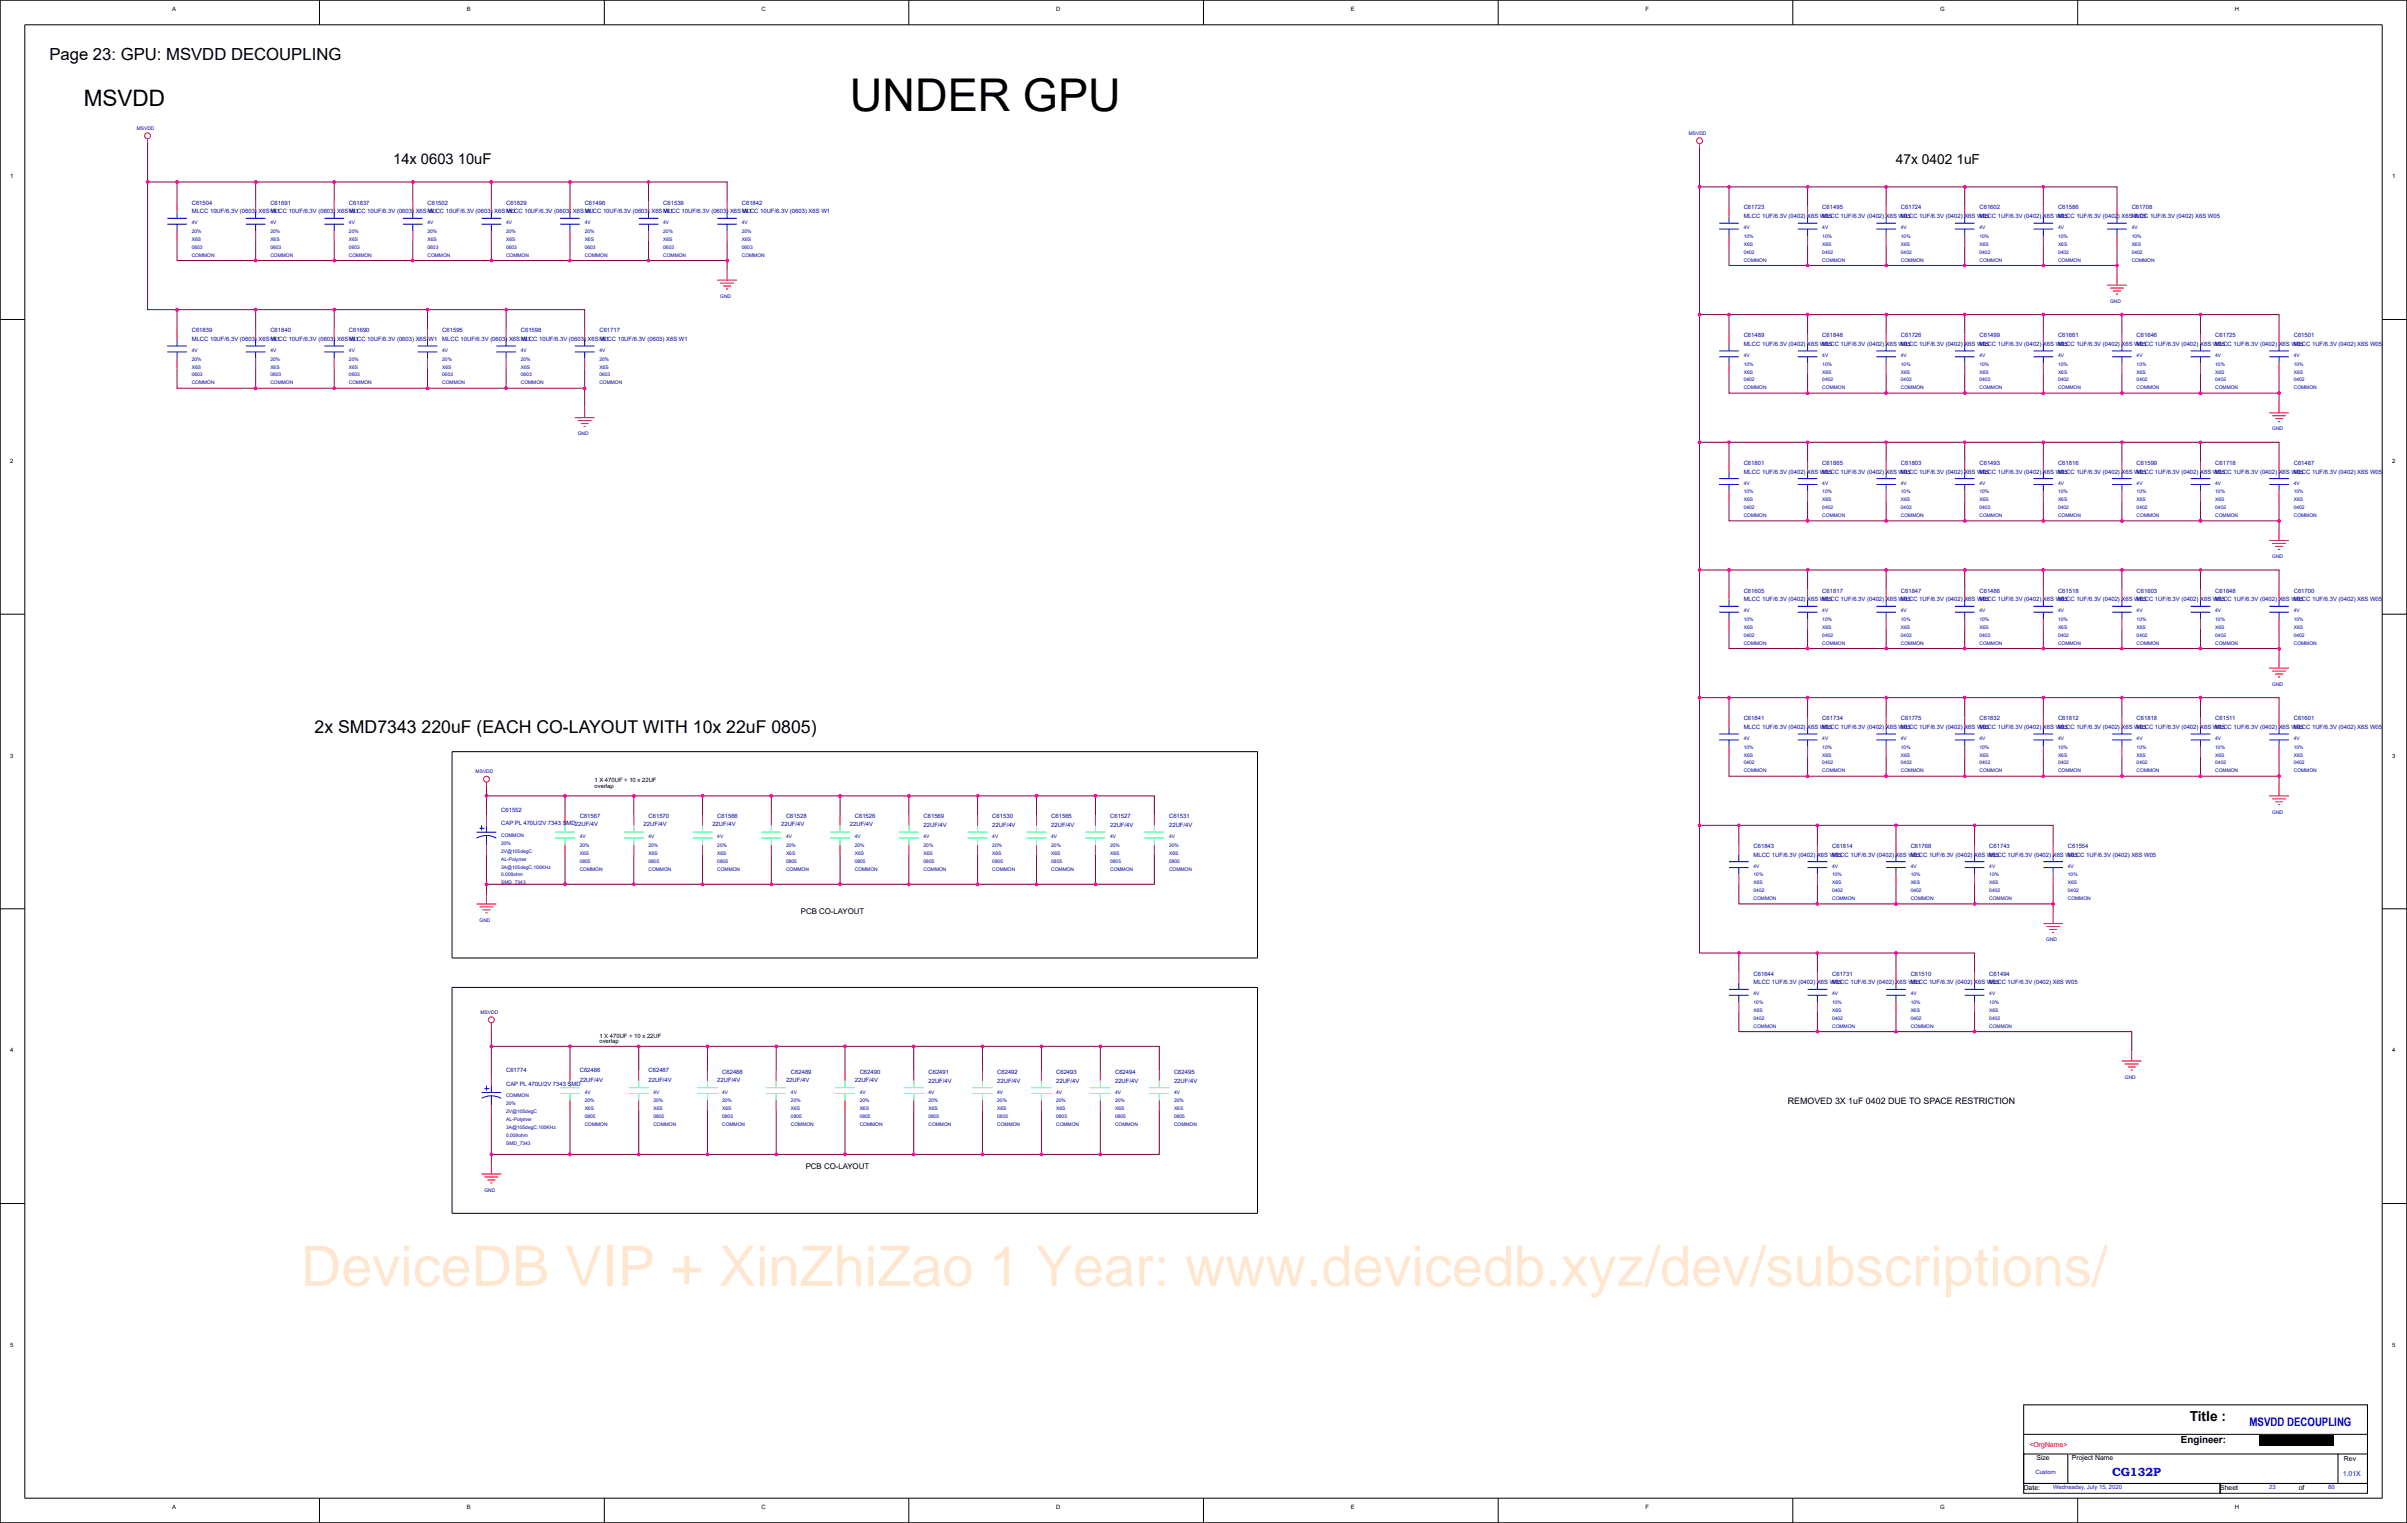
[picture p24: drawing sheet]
<svg xmlns="http://www.w3.org/2000/svg" width="271mm" height="172mm" viewBox="0 0 271 172" stroke-linecap="round" stroke-linejoin="round" font-family="sans-serif">
<defs><g id="words">
<text font-size="6.3" fill="#ff8000" x="33.9" y="145">DeviceDB VIP + XinZhiZao 1 Year: www.devicedb.xyz/dev/subscriptions/</text>
<text font-size="5.1" x="95.8" y="12.5">UNDER GPU</text>
<text font-size="2.5" x="9.4" y="12">MSVDD</text>
<text font-size="2" x="35.5" y="82.6">2x SMD7343 220uF (EACH CO-LAYOUT WITH 10x 22uF 0805)</text>
<text font-size="1.9" x="5.6" y="6.8">Page 23: GPU: MSVDD DECOUPLING</text>
<text font-size="1.7" x="44.3" y="18.5">14x 0603 10uF</text>
<g font-size="1.6">
<text x="213.7" y="18.5">47x 0402 1uF</text>
<text x="246.8" y="160.1">Title :</text>
</g>
<g font-size="1.3" fill="#00f">
<text x="253.6" y="160.8">MSVDD DECOUPLING</text>
<text x="238.1" y="166.3">CG132P</text>
</g>
<text font-size="1.1" x="245.8" y="162.7">Engineer:</text>
<text font-size="1" x="201.6" y="124.5">REMOVED 3X 1uF 0402 DUE TO SPACE RESTRICTION</text>
<g font-size=".9">
<text x="90.3" y="103">PCB CO-LAYOUT</text>
<text x="90.8" y="131.8">PCB CO-LAYOUT</text>
</g>
<g font-size=".8">
<text x="228.1" y="167.9">Date:</text>
<text x="229.6" y="164.6">Size</text>
<text x="233.6" y="164.6">Project Name</text>
<text x="250.3" y="167.9">Sheet</text>
<text x="259.1" y="167.9">of</text>
<text x="264.2" y="164.7">Rev</text>
</g>
<text font-size=".8" fill="#f00" x="228.8" y="163.1">&lt;OrgName&gt;</text>
<text font-size=".8" fill="#00f" x="264.1" y="166.3">1.01X</text>
<g font-size=".7">
<text x="19.4" y="1.2">A</text>
<text x="52.6" y="1.2">B</text>
<text x="85.8" y="1.2">C</text>
<text x="119.1" y="1.2">D</text>
<text x="152.3" y="1.2">E</text>
<text x="185.5" y="1.2">F</text>
<text x="218.7" y="1.2">G</text>
<text x="251.9" y="1.2">H</text>
<text x="1.1" y="20.1">1</text>
<text x="269.7" y="20.1">1</text>
<text x="1.1" y="52.2">2</text>
<text x="269.7" y="52.2">2</text>
<text x="1.1" y="85.4">3</text>
<text x="67" y="88.2">1 X 470UF + 10 x 22UF</text>
<text x="67" y="88.8">overlap</text>
<text x="269.7" y="85.4">3</text>
<text x="1.1" y="118.6">4</text>
<text x="67.6" y="117">1 X 470UF + 10 x 22UF</text>
<text x="67.6" y="117.6">overlap</text>
<text x="269.7" y="118.6">4</text>
<text x="1.1" y="151.8">5</text>
<text x="269.7" y="151.8">5</text>
<text x="19.4" y="170.1">A</text>
<text x="52.6" y="170.1">B</text>
<text x="85.8" y="170.1">C</text>
<text x="119.1" y="170.1">D</text>
<text x="152.3" y="170.1">E</text>
<text x="185.5" y="170.1">F</text>
<text x="218.7" y="170.1">G</text>
<text x="251.9" y="170.1">H</text>
</g>
<g font-size=".7" fill="#0000a0">
<text x="21.6" y="23.1">C61504</text>
<text x="30.5" y="23.1">C61691</text>
<text x="39.3" y="23.1">C61837</text>
<text x="48.2" y="23.1">C61502</text>
<text x="57.1" y="23.1">C61829</text>
<text x="65.9" y="23.1">C61496</text>
<text x="74.8" y="23.1">C61539</text>
<text x="83.6" y="23.1">C61842</text>
<text x="196.6" y="23.6">C61723</text>
<text x="205.4" y="23.6">C61495</text>
<text x="214.3" y="23.6">C61724</text>
<text x="223.1" y="23.6">C61602</text>
<text x="232" y="23.6">C61586</text>
<text x="240.3" y="23.6">C61708</text>
<text x="21.6" y="24.1">MLCC 10UF/6.3V (0603) X6S W1</text>
<text x="30.5" y="24.1">MLCC 10UF/6.3V (0603) X6S W1</text>
<text x="39.3" y="24.1">MLCC 10UF/6.3V (0603) X6S W1</text>
<text x="48.2" y="24.1">MLCC 10UF/6.3V (0603) X6S W1</text>
<text x="57.1" y="24.1">MLCC 10UF/6.3V (0603) X6S W1</text>
<text x="65.9" y="24.1">MLCC 10UF/6.3V (0603) X6S W1</text>
<text x="74.8" y="24.1">MLCC 10UF/6.3V (0603) X6S W1</text>
<text x="83.6" y="24.1">MLCC 10UF/6.3V (0603) X6S W1</text>
<text x="196.6" y="24.6">MLCC 1UF/6.3V (0402) X6S W05</text>
<text x="205.4" y="24.6">MLCC 1UF/6.3V (0402) X6S W05</text>
<text x="214.3" y="24.6">MLCC 1UF/6.3V (0402) X6S W05</text>
<text x="223.1" y="24.6">MLCC 1UF/6.3V (0402) X6S W05</text>
<text x="232" y="24.6">MLCC 1UF/6.3V (0402) X6S W05</text>
<text x="240.3" y="24.6">MLCC 1UF/6.3V (0402) X6S W05</text>
<text x="21.6" y="37.5">C61839</text>
<text x="21.6" y="38.5">MLCC 10UF/6.3V (0603) X6S W1</text>
<text x="30.5" y="37.5">C61840</text>
<text x="30.5" y="38.5">MLCC 10UF/6.3V (0603) X6S W1</text>
<text x="39.3" y="37.5">C61690</text>
<text x="39.3" y="38.5">MLCC 10UF/6.3V (0603) X6S W1</text>
<text x="49.9" y="37.5">C61595</text>
<text x="49.9" y="38.5">MLCC 10UF/6.3V (0603) X6S W1</text>
<text x="58.7" y="37.5">C61598</text>
<text x="58.7" y="38.5">MLCC 10UF/6.3V (0603) X6S W1</text>
<text x="67.6" y="37.5">C61717</text>
<text x="67.6" y="38.5">MLCC 10UF/6.3V (0603) X6S W1</text>
<text x="196.6" y="38">C61489</text>
<text x="196.6" y="39">MLCC 1UF/6.3V (0402) X6S W05</text>
<text x="205.4" y="38">C61848</text>
<text x="205.4" y="39">MLCC 1UF/6.3V (0402) X6S W05</text>
<text x="214.3" y="38">C61726</text>
<text x="214.3" y="39">MLCC 1UF/6.3V (0402) X6S W05</text>
<text x="223.1" y="38">C61499</text>
<text x="223.1" y="39">MLCC 1UF/6.3V (0402) X6S W05</text>
<text x="232" y="38">C61661</text>
<text x="232" y="39">MLCC 1UF/6.3V (0402) X6S W05</text>
<text x="240.9" y="38">C61646</text>
<text x="240.9" y="39">MLCC 1UF/6.3V (0402) X6S W05</text>
<text x="249.7" y="38">C61725</text>
<text x="249.7" y="39">MLCC 1UF/6.3V (0402) X6S W05</text>
<text x="258.6" y="38">C61501</text>
<text x="258.6" y="39">MLCC 1UF/6.3V (0402) X6S W05</text>
<text x="196.6" y="52.4">C61801</text>
<text x="196.6" y="53.4">MLCC 1UF/6.3V (0402) X6S W05</text>
<text x="205.4" y="52.4">C61865</text>
<text x="205.4" y="53.4">MLCC 1UF/6.3V (0402) X6S W05</text>
<text x="214.3" y="52.4">C61803</text>
<text x="214.3" y="53.4">MLCC 1UF/6.3V (0402) X6S W05</text>
<text x="223.1" y="52.4">C61493</text>
<text x="223.1" y="53.4">MLCC 1UF/6.3V (0402) X6S W05</text>
<text x="232" y="52.4">C61816</text>
<text x="232" y="53.4">MLCC 1UF/6.3V (0402) X6S W05</text>
<text x="240.9" y="52.4">C61599</text>
<text x="240.9" y="53.4">MLCC 1UF/6.3V (0402) X6S W05</text>
<text x="249.7" y="52.4">C61718</text>
<text x="249.7" y="53.4">MLCC 1UF/6.3V (0402) X6S W05</text>
<text x="258.6" y="52.4">C61487</text>
<text x="258.6" y="53.4">MLCC 1UF/6.3V (0402) X6S W05</text>
<text x="196.6" y="66.8">C61605</text>
<text x="196.6" y="67.8">MLCC 1UF/6.3V (0402) X6S W05</text>
<text x="205.4" y="66.8">C61817</text>
<text x="205.4" y="67.8">MLCC 1UF/6.3V (0402) X6S W05</text>
<text x="214.3" y="66.8">C61847</text>
<text x="214.3" y="67.8">MLCC 1UF/6.3V (0402) X6S W05</text>
<text x="223.1" y="66.8">C61486</text>
<text x="223.1" y="67.8">MLCC 1UF/6.3V (0402) X6S W05</text>
<text x="232" y="66.8">C61518</text>
<text x="232" y="67.8">MLCC 1UF/6.3V (0402) X6S W05</text>
<text x="240.9" y="66.8">C61603</text>
<text x="240.9" y="67.8">MLCC 1UF/6.3V (0402) X6S W05</text>
<text x="249.7" y="66.8">C61648</text>
<text x="249.7" y="67.8">MLCC 1UF/6.3V (0402) X6S W05</text>
<text x="258.6" y="66.8">C61700</text>
<text x="258.6" y="67.8">MLCC 1UF/6.3V (0402) X6S W05</text>
<text x="196.6" y="81.2">C61841</text>
<text x="196.6" y="82.2">MLCC 1UF/6.3V (0402) X6S W05</text>
<text x="205.4" y="81.2">C61734</text>
<text x="205.4" y="82.2">MLCC 1UF/6.3V (0402) X6S W05</text>
<text x="214.3" y="81.2">C61775</text>
<text x="214.3" y="82.2">MLCC 1UF/6.3V (0402) X6S W05</text>
<text x="223.1" y="81.2">C61832</text>
<text x="223.1" y="82.2">MLCC 1UF/6.3V (0402) X6S W05</text>
<text x="232" y="81.2">C61812</text>
<text x="232" y="82.2">MLCC 1UF/6.3V (0402) X6S W05</text>
<text x="240.9" y="81.2">C61818</text>
<text x="240.9" y="82.2">MLCC 1UF/6.3V (0402) X6S W05</text>
<text x="249.7" y="81.2">C61511</text>
<text x="249.7" y="82.2">MLCC 1UF/6.3V (0402) X6S W05</text>
<text x="258.6" y="81.2">C61601</text>
<text x="258.6" y="82.2">MLCC 1UF/6.3V (0402) X6S W05</text>
<text x="56.5" y="91.5">C61552</text>
<text x="56.5" y="93">CAP PL 470U/2V 7343 SMD22UF/4V</text>
<text x="65.4" y="92.3">C61567</text>
<text x="72.6" y="93.2">22UF/4V</text>
<text x="73.1" y="92.3">C61570</text>
<text x="80.3" y="93.2">22UF/4V</text>
<text x="80.9" y="92.3">C61566</text>
<text x="88.1" y="93.2">22UF/4V</text>
<text x="88.6" y="92.3">C61528</text>
<text x="95.8" y="93.2">22UF/4V</text>
<text x="96.4" y="92.3">C61526</text>
<text x="104.1" y="92.3">C61569</text>
<text x="104.1" y="93.3">22UF/4V</text>
<text x="111.9" y="92.3">C61530</text>
<text x="111.9" y="93.3">22UF/4V</text>
<text x="118.5" y="92.3">C61565</text>
<text x="118.5" y="93.3">22UF/4V</text>
<text x="125.2" y="92.3">C61527</text>
<text x="125.2" y="93.3">22UF/4V</text>
<text x="131.8" y="92.3">C61531</text>
<text x="131.8" y="93.3">22UF/4V</text>
<text x="197.7" y="95.6">C61843</text>
<text x="206.5" y="95.6">C61814</text>
<text x="215.4" y="95.6">C61768</text>
<text x="224.3" y="95.6">C61743</text>
<text x="233.1" y="95.6">C61554</text>
<text x="197.7" y="96.6">MLCC 1UF/6.3V (0402) X6S W05</text>
<text x="206.5" y="96.6">MLCC 1UF/6.3V (0402) X6S W05</text>
<text x="215.4" y="96.6">MLCC 1UF/6.3V (0402) X6S W05</text>
<text x="224.3" y="96.6">MLCC 1UF/6.3V (0402) X6S W05</text>
<text x="233.1" y="96.6">MLCC 1UF/6.3V (0402) X6S W05</text>
<text x="197.7" y="110">C61644</text>
<text x="197.7" y="111">MLCC 1UF/6.3V (0402) X6S W05</text>
<text x="206.5" y="110">C61731</text>
<text x="206.5" y="111">MLCC 1UF/6.3V (0402) X6S W05</text>
<text x="215.4" y="110">C61510</text>
<text x="215.4" y="111">MLCC 1UF/6.3V (0402) X6S W05</text>
<text x="224.3" y="110">C61494</text>
<text x="224.3" y="111">MLCC 1UF/6.3V (0402) X6S W05</text>
<text x="57.1" y="120.8">C61774</text>
<text x="57.1" y="122.4">CAP PL 470U/2V 7343 SMD</text>
<text x="65.4" y="120.8">C62486</text>
<text x="65.4" y="121.9">22UF/4V</text>
<text x="73.1" y="120.8">C62487</text>
<text x="73.1" y="121.9">22UF/4V</text>
<text x="80.9" y="121.9">22UF/4V</text>
<text x="81.4" y="121.1">C62488</text>
<text x="88.6" y="121.9">22UF/4V</text>
<text x="89.2" y="121.1">C62489</text>
<text x="96.4" y="121.9">22UF/4V</text>
<text x="96.9" y="121.1">C62490</text>
<text x="104.7" y="121.1">C62491</text>
<text x="104.7" y="122.1">22UF/4V</text>
<text x="112.4" y="121.1">C62492</text>
<text x="112.4" y="122.1">22UF/4V</text>
<text x="119.1" y="121.1">C62493</text>
<text x="119.1" y="122.1">22UF/4V</text>
<text x="125.7" y="121.1">C62494</text>
<text x="125.7" y="122.1">22UF/4V</text>
<text x="132.3" y="121.1">C62495</text>
<text x="132.3" y="122.1">22UF/4V</text>
</g>
<g font-size=".7" fill="#00f">
<text x="229.5" y="166.1">Custom</text>
<text x="231.5" y="167.9">Wednesday, July 15, 2020</text>
<text x="255.8" y="167.9">23</text>
<text x="262.5" y="167.9">80</text>
</g>
<g font-size=".6" fill="#0000a0">
<text x="15.4" y="14.6">MSVDD</text>
<text x="190.4" y="15.2">MSVDD</text>
<text x="21.6" y="26.3">20%</text>
<text x="21.6" y="28.9">COMMON</text>
<text x="21.6" y="27.2">X6S</text>
<text x="21.6" y="28">0603</text>
<text x="21.6" y="25.3">4V</text>
<text x="30.5" y="25.3">4V</text>
<text x="30.5" y="28.9">COMMON</text>
<text x="30.5" y="28">0603</text>
<text x="30.5" y="27.2">X6S</text>
<text x="30.5" y="26.3">20%</text>
<text x="39.3" y="26.3">20%</text>
<text x="39.3" y="28">0603</text>
<text x="39.3" y="27.2">X6S</text>
<text x="39.3" y="28.9">COMMON</text>
<text x="39.3" y="25.3">4V</text>
<text x="48.2" y="27.2">X6S</text>
<text x="48.2" y="25.3">4V</text>
<text x="48.2" y="26.3">20%</text>
<text x="48.2" y="28.9">COMMON</text>
<text x="48.2" y="28">0603</text>
<text x="57.1" y="26.3">20%</text>
<text x="57.1" y="27.2">X6S</text>
<text x="57.1" y="28.9">COMMON</text>
<text x="57.1" y="25.3">4V</text>
<text x="57.1" y="28">0603</text>
<text x="65.9" y="25.3">4V</text>
<text x="65.9" y="27.2">X6S</text>
<text x="65.9" y="28.9">COMMON</text>
<text x="65.9" y="28">0603</text>
<text x="65.9" y="26.3">20%</text>
<text x="74.8" y="26.3">20%</text>
<text x="74.8" y="28.9">COMMON</text>
<text x="74.8" y="28">0603</text>
<text x="74.8" y="27.2">X6S</text>
<text x="74.8" y="25.3">4V</text>
<text x="83.6" y="25.3">4V</text>
<text x="83.6" y="28">0603</text>
<text x="83.6" y="27.2">X6S</text>
<text x="83.6" y="28.9">COMMON</text>
<text x="83.6" y="26.3">20%</text>
<text x="196.6" y="26.8">10%</text>
<text x="196.6" y="25.8">4V</text>
<text x="196.6" y="27.7">X6S</text>
<text x="196.6" y="28.6">0402</text>
<text x="196.6" y="29.5">COMMON</text>
<text x="205.4" y="26.8">10%</text>
<text x="205.4" y="25.8">4V</text>
<text x="205.4" y="27.7">X6S</text>
<text x="205.4" y="29.5">COMMON</text>
<text x="205.4" y="28.6">0402</text>
<text x="214.3" y="25.8">4V</text>
<text x="214.3" y="27.7">X6S</text>
<text x="214.3" y="29.5">COMMON</text>
<text x="214.3" y="28.6">0402</text>
<text x="214.3" y="26.8">10%</text>
<text x="223.1" y="25.8">4V</text>
<text x="223.1" y="26.8">10%</text>
<text x="223.1" y="27.7">X6S</text>
<text x="223.1" y="28.6">0402</text>
<text x="223.1" y="29.5">COMMON</text>
<text x="232" y="29.5">COMMON</text>
<text x="232" y="26.8">10%</text>
<text x="232" y="25.8">4V</text>
<text x="232" y="27.7">X6S</text>
<text x="232" y="28.6">0402</text>
<text x="240.3" y="29.5">COMMON</text>
<text x="240.3" y="28.6">0402</text>
<text x="240.3" y="27.7">X6S</text>
<text x="240.3" y="26.8">10%</text>
<text x="240.3" y="25.8">4V</text>
<text x="81.2" y="33.6">GND</text>
<text x="237.9" y="34.1">GND</text>
<text x="21.6" y="39.7">4V</text>
<text x="21.6" y="41.6">X6S</text>
<text x="21.6" y="40.7">20%</text>
<text x="30.5" y="40.7">20%</text>
<text x="30.5" y="41.6">X6S</text>
<text x="30.5" y="39.7">4V</text>
<text x="39.3" y="39.7">4V</text>
<text x="39.3" y="41.6">X6S</text>
<text x="39.3" y="40.7">20%</text>
<text x="49.9" y="41.6">X6S</text>
<text x="49.9" y="40.7">20%</text>
<text x="49.9" y="39.7">4V</text>
<text x="58.7" y="39.7">4V</text>
<text x="58.7" y="40.7">20%</text>
<text x="58.7" y="41.6">X6S</text>
<text x="67.6" y="41.6">X6S</text>
<text x="67.6" y="40.7">20%</text>
<text x="67.6" y="39.7">4V</text>
<text x="196.6" y="40.2">4V</text>
<text x="196.6" y="41.2">10%</text>
<text x="205.4" y="40.2">4V</text>
<text x="205.4" y="41.2">10%</text>
<text x="214.3" y="40.2">4V</text>
<text x="214.3" y="41.2">10%</text>
<text x="223.1" y="40.2">4V</text>
<text x="223.1" y="41.2">10%</text>
<text x="232" y="40.2">4V</text>
<text x="232" y="41.2">10%</text>
<text x="240.9" y="40.2">4V</text>
<text x="240.9" y="41.2">10%</text>
<text x="249.7" y="40.2">4V</text>
<text x="249.7" y="41.2">10%</text>
<text x="258.6" y="40.2">4V</text>
<text x="258.6" y="41.2">10%</text>
<text x="21.6" y="42.4">0603</text>
<text x="21.6" y="43.3">COMMON</text>
<text x="30.5" y="42.4">0603</text>
<text x="30.5" y="43.3">COMMON</text>
<text x="39.3" y="43.3">COMMON</text>
<text x="39.3" y="42.4">0603</text>
<text x="49.9" y="43.3">COMMON</text>
<text x="49.9" y="42.4">0603</text>
<text x="58.7" y="42.4">0603</text>
<text x="58.7" y="43.3">COMMON</text>
<text x="67.6" y="43.3">COMMON</text>
<text x="67.6" y="42.4">0603</text>
<text x="196.6" y="43">0402</text>
<text x="196.6" y="42.1">X6S</text>
<text x="196.6" y="43.9">COMMON</text>
<text x="205.4" y="42.1">X6S</text>
<text x="205.4" y="43">0402</text>
<text x="205.4" y="43.9">COMMON</text>
<text x="214.3" y="43.9">COMMON</text>
<text x="214.3" y="42.1">X6S</text>
<text x="214.3" y="43">0402</text>
<text x="223.1" y="43">0402</text>
<text x="223.1" y="42.1">X6S</text>
<text x="223.1" y="43.9">COMMON</text>
<text x="232" y="42.1">X6S</text>
<text x="232" y="43">0402</text>
<text x="232" y="43.9">COMMON</text>
<text x="240.9" y="43">0402</text>
<text x="240.9" y="42.1">X6S</text>
<text x="240.9" y="43.9">COMMON</text>
<text x="249.7" y="42.1">X6S</text>
<text x="249.7" y="43.9">COMMON</text>
<text x="249.7" y="43">0402</text>
<text x="258.6" y="42.1">X6S</text>
<text x="258.6" y="43">0402</text>
<text x="258.6" y="43.9">COMMON</text>
<text x="65.1" y="49.1">GND</text>
<text x="256.1" y="48.5">GND</text>
<text x="196.6" y="54.6">4V</text>
<text x="196.6" y="55.6">10%</text>
<text x="196.6" y="56.5">X6S</text>
<text x="196.6" y="57.4">0402</text>
<text x="196.6" y="58.3">COMMON</text>
<text x="205.4" y="54.6">4V</text>
<text x="205.4" y="55.6">10%</text>
<text x="205.4" y="56.5">X6S</text>
<text x="205.4" y="57.4">0402</text>
<text x="205.4" y="58.3">COMMON</text>
<text x="214.3" y="55.6">10%</text>
<text x="214.3" y="54.6">4V</text>
<text x="214.3" y="56.5">X6S</text>
<text x="214.3" y="57.4">0402</text>
<text x="214.3" y="58.3">COMMON</text>
<text x="223.1" y="54.6">4V</text>
<text x="223.1" y="55.6">10%</text>
<text x="223.1" y="56.5">X6S</text>
<text x="223.1" y="57.4">0402</text>
<text x="223.1" y="58.3">COMMON</text>
<text x="232" y="57.4">0402</text>
<text x="232" y="54.6">4V</text>
<text x="232" y="55.6">10%</text>
<text x="232" y="56.5">X6S</text>
<text x="232" y="58.3">COMMON</text>
<text x="240.9" y="54.6">4V</text>
<text x="240.9" y="55.6">10%</text>
<text x="240.9" y="56.5">X6S</text>
<text x="240.9" y="57.4">0402</text>
<text x="240.9" y="58.3">COMMON</text>
<text x="249.7" y="55.6">10%</text>
<text x="249.7" y="54.6">4V</text>
<text x="249.7" y="56.5">X6S</text>
<text x="249.7" y="57.4">0402</text>
<text x="249.7" y="58.3">COMMON</text>
<text x="258.6" y="54.6">4V</text>
<text x="258.6" y="55.6">10%</text>
<text x="258.6" y="58.3">COMMON</text>
<text x="258.6" y="56.5">X6S</text>
<text x="258.6" y="57.4">0402</text>
<text x="256.1" y="62.9">GND</text>
<text x="196.6" y="69">4V</text>
<text x="196.6" y="70">10%</text>
<text x="196.6" y="70.9">X6S</text>
<text x="196.6" y="71.8">0402</text>
<text x="205.4" y="69">4V</text>
<text x="205.4" y="70">10%</text>
<text x="205.4" y="70.9">X6S</text>
<text x="205.4" y="71.8">0402</text>
<text x="214.3" y="69">4V</text>
<text x="214.3" y="70">10%</text>
<text x="214.3" y="70.9">X6S</text>
<text x="214.3" y="71.8">0402</text>
<text x="223.1" y="69">4V</text>
<text x="223.1" y="70">10%</text>
<text x="223.1" y="70.9">X6S</text>
<text x="223.1" y="71.8">0402</text>
<text x="232" y="69">4V</text>
<text x="232" y="70">10%</text>
<text x="232" y="70.9">X6S</text>
<text x="232" y="71.8">0402</text>
<text x="240.9" y="69">4V</text>
<text x="240.9" y="70">10%</text>
<text x="240.9" y="70.9">X6S</text>
<text x="240.9" y="71.8">0402</text>
<text x="249.7" y="69">4V</text>
<text x="249.7" y="70">10%</text>
<text x="249.7" y="70.9">X6S</text>
<text x="249.7" y="71.8">0402</text>
<text x="258.6" y="69">4V</text>
<text x="258.6" y="70.9">X6S</text>
<text x="258.6" y="70">10%</text>
<text x="258.6" y="71.8">0402</text>
<text x="196.6" y="72.7">COMMON</text>
<text x="205.4" y="72.7">COMMON</text>
<text x="214.3" y="72.7">COMMON</text>
<text x="223.1" y="72.7">COMMON</text>
<text x="232" y="72.7">COMMON</text>
<text x="240.9" y="72.7">COMMON</text>
<text x="249.7" y="72.7">COMMON</text>
<text x="256.1" y="77.3">GND</text>
<text x="258.6" y="72.7">COMMON</text>
<text x="196.6" y="83.4">4V</text>
<text x="205.4" y="83.4">4V</text>
<text x="214.3" y="83.4">4V</text>
<text x="223.1" y="83.4">4V</text>
<text x="232" y="83.4">4V</text>
<text x="240.9" y="83.4">4V</text>
<text x="249.7" y="83.4">4V</text>
<text x="258.6" y="83.4">4V</text>
<text x="53.6" y="87.2">MSVDD</text>
<text x="196.6" y="87.1">COMMON</text>
<text x="196.6" y="86.2">0402</text>
<text x="196.6" y="85.3">X6S</text>
<text x="196.6" y="84.4">10%</text>
<text x="205.4" y="87.1">COMMON</text>
<text x="205.4" y="86.2">0402</text>
<text x="205.4" y="85.3">X6S</text>
<text x="205.4" y="84.4">10%</text>
<text x="214.3" y="84.4">10%</text>
<text x="214.3" y="85.3">X6S</text>
<text x="214.3" y="86.2">0402</text>
<text x="214.3" y="87.1">COMMON</text>
<text x="223.1" y="87.1">COMMON</text>
<text x="223.1" y="86.2">0402</text>
<text x="223.1" y="85.3">X6S</text>
<text x="223.1" y="84.4">10%</text>
<text x="232" y="87.1">COMMON</text>
<text x="232" y="86.2">0402</text>
<text x="232" y="85.3">X6S</text>
<text x="232" y="84.4">10%</text>
<text x="240.9" y="87.1">COMMON</text>
<text x="240.9" y="86.2">0402</text>
<text x="240.9" y="85.3">X6S</text>
<text x="240.9" y="84.4">10%</text>
<text x="249.7" y="85.3">X6S</text>
<text x="249.7" y="87.1">COMMON</text>
<text x="249.7" y="86.2">0402</text>
<text x="249.7" y="84.4">10%</text>
<text x="258.6" y="86.2">0402</text>
<text x="258.6" y="85.3">X6S</text>
<text x="258.6" y="84.4">10%</text>
<text x="258.6" y="87.1">COMMON</text>
<text x="56.5" y="94.4">COMMON</text>
<text x="56.5" y="95.3">20%</text>
<text x="65.4" y="95.5">20%</text>
<text x="65.4" y="94.5">4V</text>
<text x="73.1" y="94.5">4V</text>
<text x="73.1" y="95.5">20%</text>
<text x="80.9" y="94.5">4V</text>
<text x="80.9" y="95.5">20%</text>
<text x="88.6" y="95.5">20%</text>
<text x="88.6" y="94.5">4V</text>
<text x="96.4" y="95.5">20%</text>
<text x="96.4" y="94.5">4V</text>
<text x="104.1" y="94.5">4V</text>
<text x="104.1" y="95.5">20%</text>
<text x="111.9" y="95.5">20%</text>
<text x="111.9" y="94.5">4V</text>
<text x="118.5" y="95.5">20%</text>
<text x="118.5" y="94.5">4V</text>
<text x="125.2" y="94.5">4V</text>
<text x="125.2" y="95.5">20%</text>
<text x="131.8" y="94.5">4V</text>
<text x="131.8" y="95.5">20%</text>
<text x="256.1" y="91.7">GND</text>
<text x="56.5" y="98.8">0.009ohm</text>
<text x="56.5" y="99.7">SMD_7343</text>
<text x="56.5" y="97">AL-Polymer</text>
<text x="56.5" y="96.1">2V@105degC</text>
<text x="56.5" y="97.9">3A@105degC,100KHz</text>
<text x="65.4" y="97.2">0805</text>
<text x="65.4" y="98.1">COMMON</text>
<text x="65.4" y="96.4">X6S</text>
<text x="73.1" y="96.4">X6S</text>
<text x="73.1" y="97.2">0805</text>
<text x="73.1" y="98.1">COMMON</text>
<text x="80.9" y="97.2">0805</text>
<text x="80.9" y="96.4">X6S</text>
<text x="80.9" y="98.1">COMMON</text>
<text x="88.6" y="98.1">COMMON</text>
<text x="88.6" y="97.2">0805</text>
<text x="88.6" y="96.4">X6S</text>
<text x="96.4" y="98.1">COMMON</text>
<text x="96.4" y="96.4">X6S</text>
<text x="96.4" y="97.2">0805</text>
<text x="104.1" y="98.1">COMMON</text>
<text x="104.1" y="97.2">0805</text>
<text x="104.1" y="96.4">X6S</text>
<text x="111.9" y="97.2">0805</text>
<text x="111.9" y="96.4">X6S</text>
<text x="111.9" y="98.1">COMMON</text>
<text x="118.5" y="98.1">COMMON</text>
<text x="118.5" y="97.2">0805</text>
<text x="118.5" y="96.4">X6S</text>
<text x="125.2" y="96.4">X6S</text>
<text x="125.2" y="98.1">COMMON</text>
<text x="125.2" y="97.2">0805</text>
<text x="131.8" y="96.4">X6S</text>
<text x="131.8" y="97.2">0805</text>
<text x="131.8" y="98.1">COMMON</text>
<text x="197.7" y="100.6">0402</text>
<text x="197.7" y="97.8">4V</text>
<text x="197.7" y="98.8">10%</text>
<text x="197.7" y="99.7">X6S</text>
<text x="197.7" y="101.5">COMMON</text>
<text x="206.5" y="101.5">COMMON</text>
<text x="206.5" y="100.6">0402</text>
<text x="206.5" y="99.7">X6S</text>
<text x="206.5" y="97.8">4V</text>
<text x="206.5" y="98.8">10%</text>
<text x="215.4" y="101.5">COMMON</text>
<text x="215.4" y="100.6">0402</text>
<text x="215.4" y="98.8">10%</text>
<text x="215.4" y="99.7">X6S</text>
<text x="215.4" y="97.8">4V</text>
<text x="224.3" y="101.5">COMMON</text>
<text x="224.3" y="100.6">0402</text>
<text x="224.3" y="99.7">X6S</text>
<text x="224.3" y="97.8">4V</text>
<text x="224.3" y="98.8">10%</text>
<text x="233.1" y="98.8">10%</text>
<text x="233.1" y="97.8">4V</text>
<text x="233.1" y="99.7">X6S</text>
<text x="233.1" y="100.6">0402</text>
<text x="233.1" y="101.5">COMMON</text>
<text x="54.1" y="103.9">GND</text>
<text x="230.7" y="106.1">GND</text>
<text x="197.7" y="112.2">4V</text>
<text x="197.7" y="113.2">10%</text>
<text x="206.5" y="112.2">4V</text>
<text x="206.5" y="113.2">10%</text>
<text x="215.4" y="112.2">4V</text>
<text x="215.4" y="113.2">10%</text>
<text x="224.3" y="113.2">10%</text>
<text x="224.3" y="112.2">4V</text>
<text x="54.2" y="114.3">MSVDD</text>
<text x="197.7" y="115.9">COMMON</text>
<text x="197.7" y="115">0402</text>
<text x="197.7" y="114.1">X6S</text>
<text x="206.5" y="115.9">COMMON</text>
<text x="206.5" y="115">0402</text>
<text x="206.5" y="114.1">X6S</text>
<text x="215.4" y="114.1">X6S</text>
<text x="215.4" y="115">0402</text>
<text x="215.4" y="115.9">COMMON</text>
<text x="224.3" y="115.9">COMMON</text>
<text x="224.3" y="115">0402</text>
<text x="224.3" y="114.1">X6S</text>
<text x="57.1" y="123.7">COMMON</text>
<text x="57.1" y="125.5">2V@105degC</text>
<text x="57.1" y="124.6">20%</text>
<text x="65.9" y="125.2">X6S</text>
<text x="65.9" y="124.3">20%</text>
<text x="65.9" y="123.3">4V</text>
<text x="73.7" y="125.2">X6S</text>
<text x="73.7" y="123.3">4V</text>
<text x="73.7" y="124.3">20%</text>
<text x="81.4" y="125.2">X6S</text>
<text x="81.4" y="124.3">20%</text>
<text x="81.4" y="123.3">4V</text>
<text x="89.2" y="123.3">4V</text>
<text x="89.2" y="125.2">X6S</text>
<text x="89.2" y="124.3">20%</text>
<text x="96.9" y="123.3">4V</text>
<text x="96.9" y="125.2">X6S</text>
<text x="96.9" y="124.3">20%</text>
<text x="104.7" y="124.3">20%</text>
<text x="104.7" y="125.2">X6S</text>
<text x="104.7" y="123.3">4V</text>
<text x="112.4" y="124.3">20%</text>
<text x="112.4" y="123.3">4V</text>
<text x="112.4" y="125.2">X6S</text>
<text x="119.1" y="123.3">4V</text>
<text x="119.1" y="124.3">20%</text>
<text x="119.1" y="125.2">X6S</text>
<text x="125.7" y="124.3">20%</text>
<text x="125.7" y="123.3">4V</text>
<text x="125.7" y="125.2">X6S</text>
<text x="132.3" y="124.3">20%</text>
<text x="132.3" y="125.2">X6S</text>
<text x="132.3" y="123.3">4V</text>
<text x="239.5" y="121.6">GND</text>
<text x="57.1" y="129">SMD_7343</text>
<text x="57.1" y="128.1">0.009ohm</text>
<text x="57.1" y="126.4">AL-Polymer</text>
<text x="57.1" y="127.3">3A@105degC,100KHz</text>
<text x="65.9" y="126">0805</text>
<text x="65.9" y="126.9">COMMON</text>
<text x="73.7" y="126">0805</text>
<text x="73.7" y="126.9">COMMON</text>
<text x="81.4" y="126">0805</text>
<text x="81.4" y="126.9">COMMON</text>
<text x="89.2" y="126.9">COMMON</text>
<text x="89.2" y="126">0805</text>
<text x="96.9" y="126.9">COMMON</text>
<text x="96.9" y="126">0805</text>
<text x="104.7" y="126.9">COMMON</text>
<text x="104.7" y="126">0805</text>
<text x="112.4" y="126.9">COMMON</text>
<text x="112.4" y="126">0805</text>
<text x="119.1" y="126">0805</text>
<text x="119.1" y="126.9">COMMON</text>
<text x="125.7" y="126.9">COMMON</text>
<text x="125.7" y="126">0805</text>
<text x="132.3" y="126">0805</text>
<text x="132.3" y="126.9">COMMON</text>
<text x="54.6" y="134.3">GND</text>
</g>
</g></defs>
<g fill="none" stroke="#00f" stroke-width=".11">
<path d="M18.9 39h2.2M18.9 39.7h2.2M18.9 24.6h2.2M18.9 25.3h2.2M20 23.8v.8M20 25.3v.7M20 38.2v.8M20 39.7v.7M27.7 39h2.2M27.7 39.7h2.2M27.7 24.6h2.2M27.7 25.3h2.2"/>
<path d="M28.8 23.8v.8M28.8 25.3v.7M28.8 38.2v.8M28.8 39.7v.7M36.6 39h2.2M36.6 39.7h2.2M36.6 24.6h2.2M36.6 25.3h2.2M37.7 23.8v.8M37.7 25.3v.7M37.7 38.2v.8M37.7 39.7v.7"/>
<path d="M45.4 24.6h2.2M45.4 25.3h2.2M46.5 23.8v.8M46.5 25.3v.7M47.1 39h2.2M47.1 39.7h2.2M48.2 38.2v.8M48.2 39.7v.7M54.3 24.6h2.2M54.3 25.3h2.2M55.4 23.8v.8M55.4 25.3v.7"/>
<path d="M55.9 39h2.3M55.9 39.7h2.3M57.1 38.2v.8M57.1 39.7v.7M63.1 24.6h2.3M63.1 25.3h2.3M64.3 23.8v.8M64.3 25.3v.7M64.8 39h2.2M64.8 39.7h2.2M65.9 38.2v.8M65.9 39.7v.7"/>
<path d="M72 24.6h2.2M72 25.3h2.2M73.1 23.8v.8M73.1 25.3v.7M80.9 24.6h2.2M80.9 25.3h2.2M82 23.8v.8M82 25.3v.7M193.8 39.6h2.2M193.8 25.2h2.2M193.8 25.8h2.2M194.9 24.4v.8"/>
<path d="M194.9 25.8v.8M194.9 38.8v.8M202.7 39.6h2.2M202.7 25.2h2.2M202.7 25.8h2.2M203.8 24.4v.8M203.8 25.8v.8M203.8 38.8v.8M211.5 39.6h2.2M211.5 25.2h2.2M211.5 25.8h2.2M212.6 24.4v.8"/>
<path d="M212.6 25.8v.8M212.6 38.8v.8M220.4 39.6h2.2M220.4 25.2h2.2M220.4 25.8h2.2M221.5 24.4v.8M221.5 25.8v.8M221.5 38.8v.8M229.2 39.6h2.3M229.2 25.2h2.3M229.2 25.8h2.3M230.3 24.4v.8"/>
<path d="M230.3 25.8v.8M230.3 38.8v.8M237.5 25.2h2.3M237.5 25.8h2.3M238.1 39.6h2.2M238.6 24.4v.8M238.6 25.8v.8M239.2 38.8v.8M247 39.6h2.2M248.1 38.8v.8M255.8 39.6h2.2M256.9 38.8v.8"/>
<path d="M193.8 54h2.2M193.8 54.6h2.2M193.8 40.2h2.2M194.9 40.2v.8M194.9 53.2v.8M194.9 54.6v.8M202.7 54h2.2M202.7 54.6h2.2M202.7 40.2h2.2M203.8 40.2v.8M203.8 53.2v.8M203.8 54.6v.8"/>
<path d="M211.5 54h2.2M211.5 54.6h2.2M211.5 40.2h2.2M212.6 40.2v.8M212.6 53.2v.8M212.6 54.6v.8M220.4 54h2.2M220.4 54.6h2.2M220.4 40.2h2.2M221.5 40.2v.8M221.5 53.2v.8M221.5 54.6v.8"/>
<path d="M229.2 54h2.3M229.2 54.6h2.3M229.2 40.2h2.3M230.3 40.2v.8M230.3 53.2v.8M230.3 54.6v.8M238.1 54h2.2M238.1 54.6h2.2M238.1 40.2h2.2M239.2 40.2v.8M239.2 53.2v.8M239.2 54.6v.8"/>
<path d="M247 54h2.2M247 54.6h2.2M247 40.2h2.2M248.1 40.2v.8M248.1 53.2v.8M248.1 54.6v.8M255.8 54h2.2M255.8 54.6h2.2M255.8 40.2h2.2M256.9 40.2v.8M256.9 53.2v.8M256.9 54.6v.8"/>
<path d="M193.8 68.3h2.2M193.8 69h2.2M194.9 67.6v.7M194.9 69v.8M202.7 68.3h2.2M202.7 69h2.2M203.8 67.6v.7M203.8 69v.8M211.5 68.3h2.2M211.5 69h2.2M212.6 67.6v.7M212.6 69v.8"/>
<path d="M220.4 68.3h2.2M220.4 69h2.2M221.5 67.6v.7M221.5 69v.8M229.2 68.3h2.3M229.2 69h2.3M230.3 67.6v.7M230.3 69v.8M238.1 68.3h2.2M238.1 69h2.2M239.2 67.6v.7M239.2 69v.8"/>
<path d="M247 68.3h2.2M247 69h2.2M248.1 67.6v.7M248.1 69v.8M255.8 68.3h2.2M255.8 69h2.2M256.9 67.6v.7M256.9 69v.8M53.7 94.5a2.21 2.21 0 0 1 2.2 0M53.7 93.8h2.2M54.1 93.4h.5M54.3 93v.6"/>
<path d="M54.8 93v.8M54.8 94.1v1.2M193.8 82.7h2.2M193.8 83.4h2.2M194.9 97.1h2.2M194.9 97.8h2.2M194.9 82v.7M194.9 83.4v.8M196 96.4v.7M196 97.8v.8M202.7 82.7h2.2M202.7 83.4h2.2"/>
<path d="M203.8 82v.7M203.8 83.4v.8M203.8 97.1h2.2M203.8 97.8h2.2M204.9 96.4v.7M204.9 97.8v.8M211.5 82.7h2.2M211.5 83.4h2.2M212.6 97.1h2.2M212.6 97.8h2.2M212.6 82v.7M212.6 83.4v.8"/>
<path d="M213.7 96.4v.7M213.7 97.8v.8M220.4 82.7h2.2M220.4 83.4h2.2M221.5 82v.7M221.5 83.4v.8M221.5 97.1h2.2M221.5 97.8h2.2M222.6 96.4v.7M222.6 97.8v.8M229.2 82.7h2.3M229.2 83.4h2.3"/>
<path d="M230.3 82v.7M230.3 83.4v.8M230.3 97.1h2.3M230.3 97.8h2.3M231.5 96.4v.7M231.5 97.8v.8M238.1 82.7h2.2M238.1 83.4h2.2M239.2 82v.7M239.2 83.4v.8M247 82.7h2.2M247 83.4h2.2"/>
<path d="M248.1 82v.7M248.1 83.4v.8M255.8 82.7h2.2M255.8 83.4h2.2M256.9 82v.7M256.9 83.4v.8M194.9 111.5h2.2M194.9 112.2h2.2M196 110.8v.7M196 112.2v.8M203.8 111.5h2.2M203.8 112.2h2.2"/>
<path d="M204.9 110.8v.7M204.9 112.2v.8M212.6 111.5h2.2M212.6 112.2h2.2M213.7 110.8v.7M213.7 112.2v.8M221.5 111.5h2.2M221.5 112.2h2.2M222.6 110.8v.7M222.6 112.2v.8M54.3 123.2h2.2M54.3 123.8a2.21 2.21 0 0 1 2.2 0"/>
<path d="M54.6 122.7h.6M54.8 122.4v.5M55.4 122.4v.8M55.4 123.5v1.1"/>
</g>
<g fill="none" stroke="#f00" stroke-width=".11">
<path d="M16.6 15.6v.5M191.6 16.2v.4M20 22.7v1.1M20 26v1.2M20 37.1v1.1M28.8 22.7v1.1M28.8 26v1.2M28.8 37.1v1.1M37.7 22.7v1.1M37.7 26v1.2M37.7 37.1v1.1M46.5 22.7v1.1"/>
<path d="M46.5 26v1.2M48.2 37.1v1.1M55.4 22.7v1.1M55.4 26v1.2M57.1 37.1v1.1M64.3 22.7v1.1M64.3 26v1.2M65.9 37.1v1.1M73.1 22.7v1.1M73.1 26v1.2M80.9 31.6h2.2M81.2 31.9h1.5"/>
<path d="M81.5 32.3h.9M81.9 32.6h.2M82 22.7v1.1M82 26v1.2M82 30.5v1.1M194.9 23.3v1.1M194.9 26.6v1.1M194.9 37.7v1.1M203.8 23.3v1.1M203.8 26.6v1.1M203.8 37.7v1.1M212.6 23.3v1.1"/>
<path d="M212.6 26.6v1.1M212.6 37.7v1.1M221.5 23.3v1.1M221.5 26.6v1.1M221.5 37.7v1.1M230.3 23.3v1.1M230.3 26.6v1.1M230.3 37.7v1.1M237.5 32.1h2.3M237.9 32.5h1.5M238.2 32.8h.9M238.5 33.1h.3"/>
<path d="M238.6 23.3v1.1M238.6 26.6v1.1M238.6 31v1.1M239.2 37.7v1.1M248.1 37.7v1.1M256.9 37.7v1.1M20 40.4v1.2M28.8 40.4v1.2M37.7 40.4v1.2M48.2 40.4v1.2M57.1 40.4v1.2M64.8 47.1h2.2"/>
<path d="M65.1 47.4h1.6M65.5 47.8h.9M65.8 48.1h.2M65.9 40.4v1.2M65.9 46v1.1M194.9 41v1.1M194.9 52.1v1.1M194.9 55.4v1.1M203.8 41v1.1M203.8 52.1v1.1M203.8 55.4v1.1M212.6 41v1.1"/>
<path d="M212.6 52.1v1.1M212.6 55.4v1.1M221.5 41v1.1M221.5 52.1v1.1M221.5 55.4v1.1M230.3 41v1.1M230.3 52.1v1.1M230.3 55.4v1.1M239.2 41v1.1M239.2 52.1v1.1M239.2 55.4v1.1M248.1 41v1.1"/>
<path d="M248.1 52.1v1.1M248.1 55.4v1.1M255.8 46.5h2.2M256.1 46.9h1.6M256.5 47.2h.9M256.8 47.5h.2M256.9 41v1.1M256.9 45.4v1.1M256.9 52.1v1.1M256.9 55.4v1.1M256.9 59.8v1.1M194.9 66.5v1.1"/>
<path d="M194.9 69.8v1.1M203.8 66.5v1.1M203.8 69.8v1.1M212.6 66.5v1.1M212.6 69.8v1.1M221.5 66.5v1.1M221.5 69.8v1.1M230.3 66.5v1.1M230.3 69.8v1.1M239.2 66.5v1.1M239.2 69.8v1.1M248.1 66.5v1.1"/>
<path d="M248.1 69.8v1.1M255.8 75.3h2.2M255.8 60.9h2.2M256.1 75.7h1.6M256.1 61.3h1.6M256.5 76h.9M256.5 61.6h.9M256.8 76.3h.2M256.8 61.9h.2M256.9 66.5v1.1M256.9 69.8v1.1M256.9 74.2v1.1"/>
<path d="M54.8 88.2v.4M54.8 91.9v1.1M54.8 95.3v1.1M63.7 91.9v1.1M63.7 95.3v1.1M71.4 91.9v1.1M71.4 95.3v1.1M79.2 91.9v1.1M79.2 95.3v1.1M87 91.9v1.1M87 95.3v1.1M94.7 91.9v1.1"/>
<path d="M94.7 95.3v1.1M102.5 91.9v1.1M102.5 95.3v1.1M110.2 91.9v1.1M110.2 95.3v1.1M116.8 91.9v1.1M116.8 95.3v1.1M123.5 91.9v1.1M123.5 95.3v1.1M130.1 91.9v1.1M130.1 95.3v1.1M194.9 80.9v1.1"/>
<path d="M194.9 84.2v1.1M196 95.3v1.1M196 98.6v1.1M203.8 80.9v1.1M203.8 84.2v1.1M204.9 95.3v1.1M204.9 98.6v1.1M212.6 80.9v1.1M212.6 84.2v1.1M213.7 95.3v1.1M213.7 98.6v1.1M221.5 80.9v1.1"/>
<path d="M221.5 84.2v1.1M222.6 95.3v1.1M222.6 98.6v1.1M230.3 80.9v1.1M230.3 84.2v1.1M231.5 95.3v1.1M231.5 98.6v1.1M239.2 80.9v1.1M239.2 84.2v1.1M248.1 80.9v1.1M248.1 84.2v1.1M255.8 89.7h2.2"/>
<path d="M256.1 90.1h1.6M256.5 90.4h.9M256.8 90.7h.2M256.9 80.9v1.1M256.9 84.2v1.1M256.9 88.6v1.1M53.7 101.9h2.2M54.1 102.2h1.5M54.4 102.6h.9M54.7 102.9h.2M54.8 100.8v1.1M55.4 115.3v.4"/>
<path d="M196 109.6v1.2M196 113v1.1M204.9 109.6v1.2M204.9 113v1.1M213.7 109.6v1.2M213.7 113v1.1M222.6 109.6v1.2M222.6 113v1.1M230.3 104.1h2.3M230.7 104.4h1.5M231 104.8h.9M231.3 105.1h.3"/>
<path d="M231.5 103v1.1M239.2 119.6h2.2M239.5 119.9h1.6M240.3 118.5v1.1M54.3 132.3h2.2M54.6 132.7h1.6M54.9 133h.9M55.3 133.3h.2M55.4 121.3v1.1M55.4 124.6v1.1M55.4 131.2v1.1M64.3 120.7v1.1"/>
<path d="M64.3 124v1.2M72 120.7v1.1M72 124v1.2M79.8 120.7v1.1M79.8 124v1.2M87.5 120.7v1.1M87.5 124v1.2M95.3 120.7v1.1M95.3 124v1.2M103 120.7v1.1M103 124v1.2M110.8 120.7v1.1"/>
<path d="M110.8 124v1.2M117.4 120.7v1.1M117.4 124v1.2M124 120.7v1.1M124 124v1.2M130.7 120.7v1.1M130.7 124v1.2M239.9 120.3h.9M240.2 120.6h.2"/>
<circle cx="16.6" cy="15.3" r=".33"/>
<circle cx="191.6" cy="15.9" r=".33"/>
<circle cx="54.8" cy="87.8" r=".33"/>
<circle cx="55.4" cy="115" r=".33"/>
</g>
<g fill="none" stroke="#00ff80" stroke-width=".11">
<path d="M62.6 93.8h2.2M62.6 94.5h2.2M63.7 93v.8M63.7 94.5v.8M70.3 93.8h2.3M70.3 94.5h2.3M71.4 93v.8M71.4 94.5v.8M78.1 93.8h2.2M78.1 94.5h2.2M79.2 93v.8M79.2 94.5v.8"/>
<path d="M85.8 93.8h2.3M85.8 94.5h2.3M87 93v.8M87 94.5v.8M93.6 93.8h2.2M93.6 94.5h2.2M94.7 93v.8M94.7 94.5v.8M101.3 93.8h2.3M101.3 94.5h2.3M102.5 93v.8M102.5 94.5v.8"/>
<path d="M109.1 93.8h2.2M109.1 94.5h2.2M110.2 93v.8M110.2 94.5v.8M115.7 93.8h2.3M115.7 94.5h2.3M116.8 93v.8M116.8 94.5v.8M122.4 93.8h2.2M122.4 94.5h2.2M123.5 93v.8M123.5 94.5v.8"/>
<path d="M129 93.8h2.2M129 94.5h2.2M130.1 93v.8M130.1 94.5v.8M63.1 122.6h2.3M63.1 123.3h2.3M64.3 121.8v.8M64.3 123.3v.7M70.9 122.6h2.2M70.9 123.3h2.2M72 121.8v.8M72 123.3v.7"/>
<path d="M78.6 122.6h2.3M78.6 123.3h2.3M79.8 121.8v.8M79.8 123.3v.7M86.4 122.6h2.2M86.4 123.3h2.2M87.5 121.8v.8M87.5 123.3v.7M94.1 122.6h2.3M94.1 123.3h2.3M95.3 121.8v.8M95.3 123.3v.7"/>
<path d="M101.9 122.6h2.2M101.9 123.3h2.2M103 121.8v.8M103 123.3v.7M109.6 122.6h2.3M109.6 123.3h2.3M110.8 121.8v.8M110.8 123.3v.7M116.3 122.6h2.2M116.3 123.3h2.2M117.4 121.8v.8M117.4 123.3v.7"/>
<path d="M122.9 122.6h2.3M122.9 123.3h2.3M124 121.8v.8M124 123.3v.7M129.6 122.6h2.2M129.6 123.3h2.2M130.7 121.8v.8M130.7 123.3v.7"/>
</g>
<path d="M228.1 158.4h38.8v8.8h-38.8zM228.1 163.9h5v3.3h-5zM228.1 167.2h22.2v1.1h-22.2zM228.1 161.7h38.8M233.2 163.9h30.4M250.3 167.2h16.6v1.1h-16.6zM263.6 163.9h3.3v3.3h-3.3z" fill="none" stroke="#000" stroke-width=".11"/>
<g fill="none" stroke="#800040" stroke-width=".11">
<path d="M16.6 16.1v18.8h3.4v2.2M191.6 16.6v90.8h4.4v2.2M16.6 20.5h3.4v2.2M20 27.2v2.2h44.3v-2.2M20 34.9h8.8v2.2M20 20.5h8.8v2.2M28.8 34.9h8.9v2.2M28.8 20.5h8.9v2.2M28.8 27.2v2.2M37.7 20.5h8.8v2.2M37.7 27.2v2.2M37.7 34.9h10.5v2.2"/>
<path d="M46.5 20.5h8.9v2.2M46.5 27.2v2.2M48.2 34.9h8.9v2.2M55.4 20.5h8.9v2.2M55.4 27.2v2.2M57.1 34.9h8.8v2.2M64.3 29.4h17.7v1.1M64.3 20.5h8.8v2.2M73.1 27.2v2.2M73.1 20.5h8.9v2.2M82 27.2v2.2M191.6 35.5h3.3v2.2"/>
<path d="M191.6 21.1h3.3v2.2M194.9 27.7v2.2h35.4v-2.2M194.9 35.5h8.9v2.2M194.9 21.1h8.9v2.2M203.8 35.5h8.8v2.2M203.8 21.1h8.8v2.2M203.8 27.7v2.2M212.6 35.5h8.9v2.2M212.6 21.1h8.9v2.2M212.6 27.7v2.2M221.5 35.5h8.8v2.2M221.5 21.1h8.8v2.2"/>
<path d="M221.5 27.7v2.2M230.3 35.5h8.9v2.2M230.3 29.9h8.3v1.1M230.3 21.1h8.3v2.2M238.6 27.7v2.2M239.2 35.5h8.9v2.2M248.1 35.5h8.8v2.2M20 41.6v2.2h17.7v-2.2M28.8 41.6v2.2M48.2 41.6v2.2h-10.5M57.1 43.8h8.8v2.2M57.1 41.6v2.2h-8.9"/>
<path d="M65.9 41.6v2.2M191.6 49.9h3.3v2.2M194.9 56.5v2.2h62v1.1M194.9 42.1v2.2h62v1.1M194.9 49.9h8.9v2.2M203.8 49.9h8.8v2.2M203.8 42.1v2.2M203.8 56.5v2.2M212.6 49.9h8.9v2.2M212.6 42.1v2.2M212.6 56.5v2.2M221.5 49.9h8.8v2.2"/>
<path d="M221.5 42.1v2.2M221.5 56.5v2.2M230.3 49.9h8.9v2.2M230.3 42.1v2.2M230.3 56.5v2.2M239.2 49.9h8.9v2.2M239.2 42.1v2.2M239.2 56.5v2.2M248.1 42.1v2.2M248.1 56.5v2.2M248.1 49.9h8.8v2.2M256.9 42.1v2.2"/>
<path d="M256.9 56.5v2.2M191.6 78.6h3.3v2.3M191.6 64.3h3.3v2.2M194.9 70.9v2.2h62v1.1M194.9 78.6h8.9v2.3M194.9 64.3h8.9v2.2M203.8 78.6h8.8v2.3M203.8 64.3h8.8v2.2M203.8 70.9v2.2M212.6 78.6h8.9v2.3M212.6 64.3h8.9v2.2M212.6 70.9v2.2"/>
<path d="M221.5 78.6h8.8v2.3M221.5 64.3h8.8v2.2M221.5 70.9v2.2M230.3 78.6h8.9v2.3M230.3 64.3h8.9v2.2M230.3 70.9v2.2M239.2 78.6h8.9v2.3M239.2 64.3h8.9v2.2M239.2 70.9v2.2M248.1 70.9v2.2M248.1 78.6h8.8v2.3M248.1 64.3h8.8v2.2"/>
<path d="M256.9 70.9v2.2M54.8 96.4v4.4M54.8 88.6v3.3M54.8 89.7h8.9v2.2M63.7 96.4v3.3h-8.9M63.7 89.7h7.7v2.2M71.4 89.7h7.8v2.2M71.4 96.4v3.3h-7.7M79.2 89.7h7.8v2.2M79.2 96.4v3.3M87 96.4v3.3h-15.6M87 89.7h7.7v2.2"/>
<path d="M94.7 89.7h7.8v2.2M94.7 96.4v3.3h-7.7M102.5 96.4v3.3h-7.8M102.5 89.7h7.7v2.2M110.2 96.4v3.3h-7.7M110.2 89.7h6.6v2.2M116.8 96.4v3.3h-6.6M116.8 89.7h6.7v2.2M123.5 96.4v3.3h-6.7M123.5 89.7h6.6v2.2M130.1 96.4v3.3h-6.6M191.6 93h4.4v2.3"/>
<path d="M194.9 85.3v2.2h62v1.1M196 99.7v2.2h35.5v1.1M196 93h8.9v2.3M203.8 85.3v2.2M204.9 93h8.8v2.3M204.9 99.7v2.2M212.6 85.3v2.2M213.7 93h8.9v2.3M213.7 99.7v2.2M221.5 85.3v2.2M222.6 93h8.9v2.3M222.6 99.7v2.2"/>
<path d="M230.3 85.3v2.2M231.5 99.7v2.2M239.2 85.3v2.2M248.1 85.3v2.2M256.9 85.3v2.2M55.4 118h8.9v2.7M55.4 115.7v5.6M64.3 118h7.7v2.7M72 118h7.8v2.7M79.8 118h7.7v2.7M87.5 118h7.8v2.7M95.3 118h7.7v2.7"/>
<path d="M103 118h7.8v2.7M110.8 118h6.6v2.7M117.4 118h6.6v2.7M124 118h6.7v2.7M196 114.1v2.2h44.3v2.2M196 107.4h8.9v2.2M204.9 107.4h8.8v2.2M204.9 114.1v2.2M213.7 107.4h8.9v2.2M213.7 114.1v2.2M222.6 114.1v2.2M55.4 125.7v4.4"/>
<path d="M64.3 125.2v4.9M72 125.2v4.9M79.8 125.2v4.9M87.5 125.2v4.9M95.3 125.2v4.9M103 125.2v4.9M110.8 125.2v4.9M117.4 125.2v4.9M124 125.2v4.9M130.7 125.2v4.9h-75.3v1.1"/>
</g>
<g fill="#f0f">
<circle cx="37.7" cy="43.8" r=".22"/>
<circle cx="28.8" cy="29.4" r=".22"/>
<circle cx="37.7" cy="29.4" r=".22"/>
<circle cx="46.5" cy="29.4" r=".22"/>
<circle cx="55.4" cy="29.4" r=".22"/>
<circle cx="28.8" cy="43.8" r=".22"/>
<circle cx="48.2" cy="43.8" r=".22"/>
<circle cx="54.8" cy="99.7" r=".22"/>
<circle cx="55.4" cy="130.1" r=".22"/>
<circle cx="64.3" cy="130.1" r=".22"/>
<circle cx="72" cy="130.1" r=".22"/>
<circle cx="79.8" cy="130.1" r=".22"/>
<circle cx="87.5" cy="130.1" r=".22"/>
<circle cx="95.3" cy="130.1" r=".22"/>
<circle cx="103" cy="130.1" r=".22"/>
<circle cx="110.8" cy="130.1" r=".22"/>
<circle cx="117.4" cy="130.1" r=".22"/>
<circle cx="124" cy="130.1" r=".22"/>
<circle cx="57.1" cy="43.8" r=".22"/>
<circle cx="65.9" cy="43.8" r=".22"/>
<circle cx="71.4" cy="99.7" r=".22"/>
<circle cx="63.7" cy="99.7" r=".22"/>
<circle cx="82" cy="29.4" r=".22"/>
<circle cx="73.1" cy="29.4" r=".22"/>
<circle cx="64.3" cy="29.4" r=".22"/>
<circle cx="87" cy="99.7" r=".22"/>
<circle cx="79.2" cy="99.7" r=".22"/>
<circle cx="94.7" cy="99.7" r=".22"/>
<circle cx="110.2" cy="99.7" r=".22"/>
<circle cx="102.5" cy="99.7" r=".22"/>
<circle cx="116.8" cy="99.7" r=".22"/>
<circle cx="123.5" cy="99.7" r=".22"/>
<circle cx="203.8" cy="73.1" r=".22"/>
<circle cx="212.6" cy="73.1" r=".22"/>
<circle cx="221.5" cy="73.1" r=".22"/>
<circle cx="230.3" cy="73.1" r=".22"/>
<circle cx="239.2" cy="73.1" r=".22"/>
<circle cx="248.1" cy="73.1" r=".22"/>
<circle cx="256.9" cy="73.1" r=".22"/>
<circle cx="203.8" cy="58.7" r=".22"/>
<circle cx="212.6" cy="58.7" r=".22"/>
<circle cx="221.5" cy="58.7" r=".22"/>
<circle cx="230.3" cy="58.7" r=".22"/>
<circle cx="239.2" cy="58.7" r=".22"/>
<circle cx="248.1" cy="58.7" r=".22"/>
<circle cx="256.9" cy="58.7" r=".22"/>
<circle cx="203.8" cy="44.3" r=".22"/>
<circle cx="203.8" cy="29.9" r=".22"/>
<circle cx="212.6" cy="29.9" r=".22"/>
<circle cx="221.5" cy="29.9" r=".22"/>
<circle cx="230.3" cy="29.9" r=".22"/>
<circle cx="204.9" cy="116.3" r=".22"/>
<circle cx="213.7" cy="116.3" r=".22"/>
<circle cx="222.6" cy="116.3" r=".22"/>
<circle cx="204.9" cy="101.9" r=".22"/>
<circle cx="213.7" cy="101.9" r=".22"/>
<circle cx="222.6" cy="101.9" r=".22"/>
<circle cx="203.8" cy="87.5" r=".22"/>
<circle cx="212.6" cy="87.5" r=".22"/>
<circle cx="212.6" cy="44.3" r=".22"/>
<circle cx="221.5" cy="87.5" r=".22"/>
<circle cx="221.5" cy="44.3" r=".22"/>
<circle cx="230.3" cy="87.5" r=".22"/>
<circle cx="230.3" cy="44.3" r=".22"/>
<circle cx="231.5" cy="101.9" r=".22"/>
<circle cx="238.6" cy="29.9" r=".22"/>
<circle cx="239.2" cy="87.5" r=".22"/>
<circle cx="239.2" cy="44.3" r=".22"/>
<circle cx="248.1" cy="87.5" r=".22"/>
<circle cx="248.1" cy="44.3" r=".22"/>
<circle cx="256.9" cy="87.5" r=".22"/>
<circle cx="256.9" cy="44.3" r=".22"/>
<circle cx="16.6" cy="20.5" r=".22"/>
<circle cx="20" cy="34.9" r=".22"/>
<circle cx="20" cy="20.5" r=".22"/>
<circle cx="28.8" cy="20.5" r=".22"/>
<circle cx="28.8" cy="34.9" r=".22"/>
<circle cx="37.7" cy="34.9" r=".22"/>
<circle cx="37.7" cy="20.5" r=".22"/>
<circle cx="46.5" cy="20.5" r=".22"/>
<circle cx="55.4" cy="20.5" r=".22"/>
<circle cx="54.8" cy="89.7" r=".22"/>
<circle cx="55.4" cy="118" r=".22"/>
<circle cx="57.1" cy="34.9" r=".22"/>
<circle cx="48.2" cy="34.9" r=".22"/>
<circle cx="71.4" cy="89.7" r=".22"/>
<circle cx="63.7" cy="89.7" r=".22"/>
<circle cx="72" cy="118" r=".22"/>
<circle cx="64.3" cy="118" r=".22"/>
<circle cx="73.1" cy="20.5" r=".22"/>
<circle cx="64.3" cy="20.5" r=".22"/>
<circle cx="79.2" cy="89.7" r=".22"/>
<circle cx="87" cy="89.7" r=".22"/>
<circle cx="79.8" cy="118" r=".22"/>
<circle cx="87.5" cy="118" r=".22"/>
<circle cx="94.7" cy="89.7" r=".22"/>
<circle cx="102.5" cy="89.7" r=".22"/>
<circle cx="110.2" cy="89.7" r=".22"/>
<circle cx="103" cy="118" r=".22"/>
<circle cx="95.3" cy="118" r=".22"/>
<circle cx="110.8" cy="118" r=".22"/>
<circle cx="117.4" cy="118" r=".22"/>
<circle cx="116.8" cy="89.7" r=".22"/>
<circle cx="123.5" cy="89.7" r=".22"/>
<circle cx="124" cy="118" r=".22"/>
<circle cx="191.6" cy="21.1" r=".22"/>
<circle cx="191.6" cy="35.5" r=".22"/>
<circle cx="191.6" cy="49.9" r=".22"/>
<circle cx="191.6" cy="64.3" r=".22"/>
<circle cx="191.6" cy="78.6" r=".22"/>
<circle cx="191.6" cy="93" r=".22"/>
<circle cx="196" cy="107.4" r=".22"/>
<circle cx="194.9" cy="78.6" r=".22"/>
<circle cx="194.9" cy="64.3" r=".22"/>
<circle cx="194.9" cy="49.9" r=".22"/>
<circle cx="194.9" cy="35.5" r=".22"/>
<circle cx="194.9" cy="21.1" r=".22"/>
<circle cx="196" cy="93" r=".22"/>
<circle cx="203.8" cy="78.6" r=".22"/>
<circle cx="212.6" cy="78.6" r=".22"/>
<circle cx="203.8" cy="64.3" r=".22"/>
<circle cx="212.6" cy="64.3" r=".22"/>
<circle cx="203.8" cy="49.9" r=".22"/>
<circle cx="212.6" cy="49.9" r=".22"/>
<circle cx="203.8" cy="35.5" r=".22"/>
<circle cx="212.6" cy="35.5" r=".22"/>
<circle cx="203.8" cy="21.1" r=".22"/>
<circle cx="212.6" cy="21.1" r=".22"/>
<circle cx="204.9" cy="107.4" r=".22"/>
<circle cx="213.7" cy="107.4" r=".22"/>
<circle cx="204.9" cy="93" r=".22"/>
<circle cx="213.7" cy="93" r=".22"/>
<circle cx="221.5" cy="64.3" r=".22"/>
<circle cx="221.5" cy="21.1" r=".22"/>
<circle cx="222.6" cy="93" r=".22"/>
<circle cx="221.5" cy="78.6" r=".22"/>
<circle cx="230.3" cy="78.6" r=".22"/>
<circle cx="230.3" cy="64.3" r=".22"/>
<circle cx="221.5" cy="49.9" r=".22"/>
<circle cx="230.3" cy="49.9" r=".22"/>
<circle cx="221.5" cy="35.5" r=".22"/>
<circle cx="230.3" cy="35.5" r=".22"/>
<circle cx="230.3" cy="21.1" r=".22"/>
<circle cx="239.2" cy="64.3" r=".22"/>
<circle cx="239.2" cy="78.6" r=".22"/>
<circle cx="248.1" cy="78.6" r=".22"/>
<circle cx="248.1" cy="64.3" r=".22"/>
<circle cx="239.2" cy="49.9" r=".22"/>
<circle cx="248.1" cy="49.9" r=".22"/>
<circle cx="239.2" cy="35.5" r=".22"/>
<circle cx="248.1" cy="35.5" r=".22"/>
</g>
<g fill="none" stroke="#000" stroke-width=".11">
<path d="M0 0h271.3v171.7h-271.3zM2.8 2.8h265.7v166.1h-265.7zM36 0v2.8M68.1 0v2.8M102.5 0v2.8M135.7 0v2.8M168.9 0v2.8M202.1 0v2.8M234.2 0v2.8M0 36h2.8M268.5 36h2.8M0 69.2h2.8"/>
<path d="M268.5 69.2h2.8M51 84.7h90.8v23.3h-90.8zM0 102.5h2.8M51 111.3h90.8v25.5h-90.8zM268.5 102.5h2.8M0 135.7h2.8M268.5 135.7h2.8M36 168.9v2.8M68.1 168.9v2.8M102.5 168.9v2.8M135.7 168.9v2.8M168.9 168.9v2.8"/>
<path d="M202.1 168.9v2.8M234.2 168.9v2.8"/>
</g>
<path d="M254.7 161.8h8.4v1.2h-8.4z" fill="#000"/>
<use href="#words"/>
</svg>
